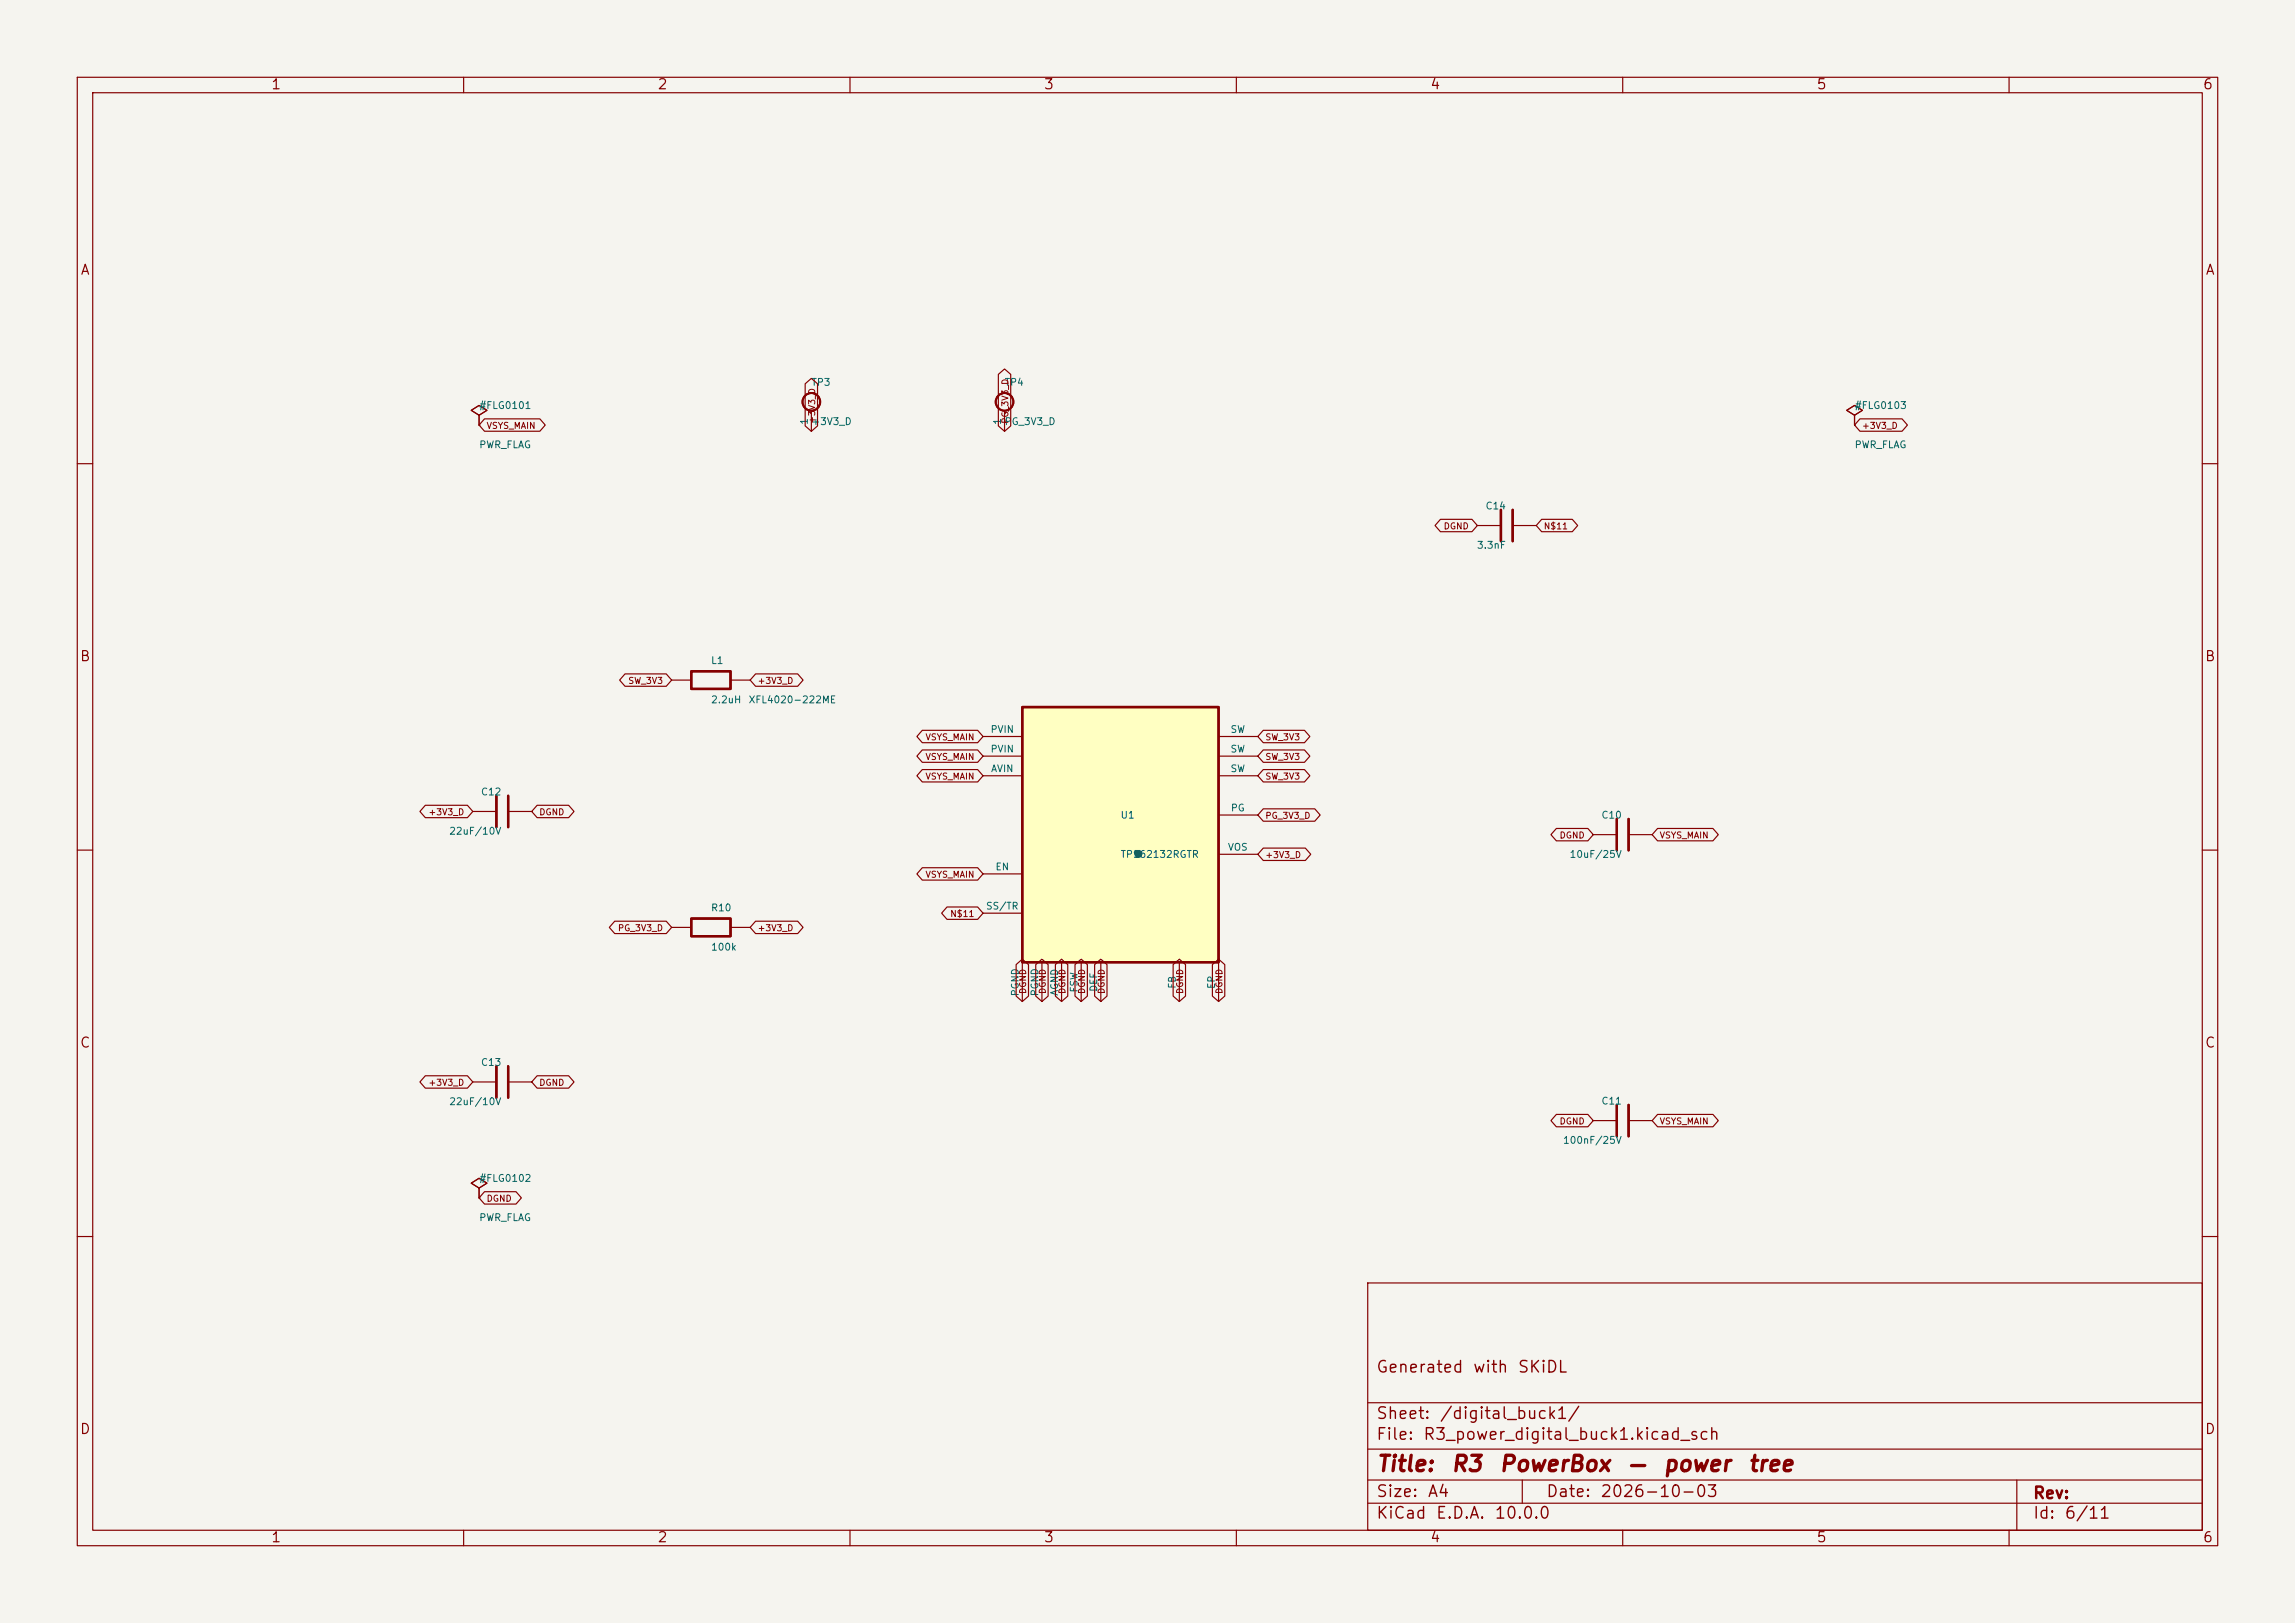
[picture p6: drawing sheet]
<svg xmlns="http://www.w3.org/2000/svg" width="297mm" height="210mm" viewBox="0 0 297 210" stroke-linecap="round" stroke-linejoin="round" font-family="sans-serif">
<defs><g id="words">
<g font-size="2" fill="#840000">
<text x="178" y="190.9">Title:</text>
<text x="187.7" y="190.9">R3</text>
<text x="193.9" y="190.9">PowerBox</text>
<text x="210.5" y="190.9">—</text>
<text x="215.1" y="190.9">power</text>
<text x="226.1" y="190.9">tree</text>
</g>
<g font-size="1.5" fill="#840000">
<text x="178" y="178">Generated</text>
<text x="190.5" y="178">with</text>
<text x="196.3" y="178">SKiDL</text>
<text x="178" y="184">Sheet:</text>
<text x="186.2" y="184">/digital_buck1/</text>
<text x="178" y="186.7">File:</text>
<text x="184.1" y="186.7">R3_power_digital_buck1.kicad_sch</text>
<text x="178" y="196.9">KiCad</text>
<text x="178" y="194.1">Size:</text>
<text x="184.7" y="194.1">A4</text>
<text x="185.7" y="196.9">E.D.A.</text>
<text x="193.3" y="196.9">10.0.0</text>
<text x="200" y="194.1">Date:</text>
<text x="207" y="194.1">2026-10-03</text>
<text x="263" y="194.3">Rev:</text>
<text x="263" y="196.9">Id:</text>
<text x="267.1" y="196.9">6/11</text>
</g>
<g font-size="1.3" fill="#840000">
<text x="35" y="11.9">1</text>
<text x="85" y="11.9">2</text>
<text x="135" y="11.9">3</text>
<text x="185" y="11.9">4</text>
<text x="235" y="11.9">5</text>
<text x="285" y="11.9">6</text>
<text x="10.3" y="35.9">A</text>
<text x="285.3" y="35.9">A</text>
<text x="10.3" y="85.9">B</text>
<text x="285.3" y="85.9">B</text>
<text x="10.3" y="135.9">C</text>
<text x="285.3" y="135.9">C</text>
<text x="10.3" y="185.9">D</text>
<text x="285.3" y="185.9">D</text>
<text x="35" y="199.9">1</text>
<text x="85" y="199.9">2</text>
<text x="135" y="199.9">3</text>
<text x="185" y="199.9">4</text>
<text x="235" y="199.9">5</text>
<text x="285" y="199.9">6</text>
</g>
<g font-size=".9" fill="#006464">
<text x="61.9" y="53.1">#FLG0101</text>
<text x="104.9" y="50.1">TP3</text>
<text x="129.9" y="50.1">TP4</text>
<text x="239.9" y="53.1">#FLG0103</text>
<text x="61.9" y="58.2">PWR_FLAG</text>
<text x="104.7" y="55" transform="rotate(-90 104.7 55)">1</text>
<text x="104.9" y="55.2">+3V3_D</text>
<text x="129.7" y="55" transform="rotate(-90 129.7 55)">1</text>
<text x="129.9" y="55.2">PG_3V3_D</text>
<text x="239.9" y="58.2">PWR_FLAG</text>
<text x="191.1" y="71.2">3.3nF</text>
<text x="192.2" y="66.1">C14</text>
<text x="91.9" y="86.1">L1</text>
<text x="91.9" y="91.2">2.2uH</text>
<text x="96.8" y="91.2">XFL4020-222ME</text>
<text x="128.1" y="95">PVIN</text>
<text x="159.2" y="95">SW</text>
<text x="128.1" y="97.6">PVIN</text>
<text x="128.2" y="100.1">AVIN</text>
<text x="159.2" y="97.6">SW</text>
<text x="159.2" y="100.1">SW</text>
<text x="62.2" y="103.1">C12</text>
<text x="144.9" y="106.1">U1</text>
<text x="159.2" y="105.2">PG</text>
<text x="207.2" y="106.1">C10</text>
<text x="58.1" y="108.2">22uF/10V</text>
<text x="128.8" y="112.8">EN</text>
<text x="144.9" y="111.2">TPS62132RGTR</text>
<text x="158.8" y="110.3">VOS</text>
<text x="203.1" y="111.2">10uF/25V</text>
<text x="91.9" y="118.1">R10</text>
<text x="127.5" y="117.9">SS/TR</text>
<text x="91.9" y="123.2">100k</text>
<text x="132" y="129" transform="rotate(-90 132 129)">PGND</text>
<text x="134.6" y="129" transform="rotate(-90 134.6 129)">PGND</text>
<text x="137.1" y="128.9" transform="rotate(-90 137.1 128.9)">AGND</text>
<text x="139.7" y="128.5" transform="rotate(-90 139.7 128.5)">FSW</text>
<text x="142.2" y="128.4" transform="rotate(-90 142.2 128.4)">DEF</text>
<text x="152.4" y="128" transform="rotate(-90 152.4 128)">FB</text>
<text x="157.4" y="128" transform="rotate(-90 157.4 128)">EP</text>
<text x="58.1" y="143.2">22uF/10V</text>
<text x="62.2" y="138.1">C13</text>
<text x="207.2" y="143.1">C11</text>
<text x="202.2" y="148.2">100nF/25V</text>
<text x="61.9" y="153.1">#FLG0102</text>
<text x="61.9" y="158.2">PWR_FLAG</text>
</g>
<g font-size=".8" fill="#840000">
<text x="62.9" y="55.7">VSYS_MAIN</text>
<text x="105.7" y="54.9" transform="rotate(-90 105.7 54.9)">+3V3_D</text>
<text x="130.7" y="54.9" transform="rotate(-90 130.7 54.9)">PG_3V3_D</text>
<text x="240.9" y="55.7">+3V3_D</text>
<text x="186.8" y="68.7">DGND</text>
<text x="199.7" y="68.7">N$11</text>
<text x="81.2" y="88.7">SW_3V3</text>
<text x="98" y="88.7">+3V3_D</text>
<text x="119.7" y="96">VSYS_MAIN</text>
<text x="163.7" y="96">SW_3V3</text>
<text x="119.7" y="101.1">VSYS_MAIN</text>
<text x="119.7" y="98.5">VSYS_MAIN</text>
<text x="163.7" y="98.5">SW_3V3</text>
<text x="163.7" y="101.1">SW_3V3</text>
<text x="55.4" y="105.7">+3V3_D</text>
<text x="69.7" y="105.7">DGND</text>
<text x="163.7" y="106.1">PG_3V3_D</text>
<text x="119.7" y="113.8">VSYS_MAIN</text>
<text x="163.7" y="111.2">+3V3_D</text>
<text x="201.8" y="108.7">DGND</text>
<text x="214.7" y="108.7">VSYS_MAIN</text>
<text x="122.9" y="118.8">N$11</text>
<text x="79.9" y="120.7">PG_3V3_D</text>
<text x="98" y="120.7">+3V3_D</text>
<text x="133" y="128.7" transform="rotate(-90 133 128.7)">DGND</text>
<text x="135.5" y="128.7" transform="rotate(-90 135.5 128.7)">DGND</text>
<text x="138.1" y="128.7" transform="rotate(-90 138.1 128.7)">DGND</text>
<text x="140.6" y="128.7" transform="rotate(-90 140.6 128.7)">DGND</text>
<text x="143.1" y="128.7" transform="rotate(-90 143.1 128.7)">DGND</text>
<text x="153.3" y="128.7" transform="rotate(-90 153.3 128.7)">DGND</text>
<text x="158.4" y="128.7" transform="rotate(-90 158.4 128.7)">DGND</text>
<text x="55.4" y="140.7">+3V3_D</text>
<text x="69.7" y="140.7">DGND</text>
<text x="201.8" y="145.7">DGND</text>
<text x="214.7" y="145.7">VSYS_MAIN</text>
<text x="62.9" y="155.7">DGND</text>
</g>
</g></defs>
<path d="M0 0h297v210h-297z" fill="#f5f4ef" stroke="#f5f4ef" stroke-width=".13"/>
<g fill="none" stroke="#840000" stroke-width=".15">
<path d="M10 10h277v190h-277zM12 12h273v186h-273zM60 10v2M110 10v2M160 10v2M210 10v2M260 10v2M62 53.7l1-.6-1-.6-1 .6 1 .6v1.3M62 55h.1M105 53.1v2.7M130 53.1v2.7M10 60h2"/>
<path d="M285 60h2M86.9 88h2.6M94.5 88h2.6M10 110h2M285 110h2M61.2 140h3M62 153.7l1-.6-1-.6-1 .6 1 .6v1.3M62 155h.1M65.8 140h3M10 160h2M177 166h108v32h-108zM285 160h2"/>
<path d="M60 198v2M110 198v2M160 198v2M177 194.5h108M177 191.5h108M177 187.5h108M177 181.5h108M197 191.5v3M210 198v2M260 198v2M261 191.5v6.5"/>
</g>
<path d="M89.5 86.9h5v2.2h-5zM64.2 138v4M65.8 138v4" fill="none" stroke="#840000" stroke-width=".3"/>
<g fill="none" stroke="#840000" stroke-width=".25">
<circle cx="105" cy="52" r="1.14"/>
<circle cx="130" cy="52" r="1.14"/>
</g>
<path d="M132.3 91.5h25.4v33h-25.4z" fill="#ffffc2"/>
<path d="M194.2 66v4M195.8 66v4M132.3 91.5h25.4v33h-25.4zM64.2 103v4M65.8 103v4M89.5 118.9h5v2.2h-5zM209.2 106v4M210.8 106v4M209.2 143v4M210.8 143v4" fill="none" stroke="#840000" stroke-width=".3"/>
<g fill="none" stroke="#840000" stroke-width=".15">
<path d="M62.7 54.2h7.2l.7 .8-.7 .8h-7.2l-.7-.8zM104.2 49.7l.8-.7 .8 .7v5.4l-.8 .7-.8-.7zM129.2 48.4l.8-.7 .8 .7v6.7l-.8 .7-.8-.7zM240 53.7l1-.6-1-.6-1 .6 1 .6v1.3M240 55h.1M240.7 54.2h5.4l.7 .8-.7 .8h-5.4l-.7-.8zM186.4 67.2h4.1l.7 .8-.7 .8h-4.1l-.7-.8zM191.2 68h3M195.8 68h3M199.5 67.2h4l.7 .8-.7 .8h-4l-.7-.8zM80.9 87.2h5.3l.7 .8-.7 .8h-5.3l-.7-.8zM97.8 87.2h5.4l.7 .8-.7 .8h-5.4l-.7-.8z"/>
<path d="M119.4 99.6h7.1l.7 .8-.7 .8h-7.1l-.7-.8zM119.4 94.5h7.1l.7 .8-.7 .8h-7.1l-.7-.8zM119.4 97h7.1l.7 .8-.7 .8h-7.1l-.7-.8zM127.2 95.3h5.1M127.2 97.8h5.1M157.7 95.3h5.1M157.7 97.8h5.1M163.5 94.5h5.3l.7 .8-.7 .8h-5.3l-.7-.8zM163.5 97h5.3l.7 .8-.7 .8h-5.3l-.7-.8zM163.5 99.6h5.3l.7 .8-.7 .8h-5.3l-.7-.8zM55 104.2h5.5l.7 .8-.7 .8h-5.5l-.7-.8zM61.2 105h3"/>
<path d="M65.8 105h3M69.5 104.2h4.1l.7 .8-.7 .8h-4.1l-.7-.8zM79.6 119.2h6.6l.7 .8-.7 .8h-6.6l-.7-.8zM97.8 119.2h5.4l.7 .8-.7 .8h-5.4l-.7-.8zM119.4 112.3h7.1l.7 .8-.7 .8h-7.1l-.7-.8zM122.6 117.4h3.9l.7 .8-.7 .8h-3.9l-.7-.8zM127.2 100.4h5.1M127.2 118.2h5.1M127.2 113.1h5.1M157.7 100.4h5.1M157.7 105.5h5.1M157.7 110.5h5.1"/>
<path d="M163.5 104.7h6.6l.7 .8-.7 .8h-6.6l-.7-.8zM163.5 109.7h5.4l.7 .8-.7 .8h-5.4l-.7-.8zM201.4 107.2h4.1l.7 .8-.7 .8h-4.1l-.7-.8zM206.2 108h3M210.8 108h3M214.5 107.2h7.2l.7 .8-.7 .8h-7.2l-.7-.8zM55 139.2h5.5l.7 .8-.7 .8h-5.5l-.7-.8zM69.5 139.2h4.1l.7 .8-.7 .8h-4.1l-.7-.8zM86.9 120h2.6M94.5 120h2.6M131.5 124.8l.8-.7 .8 .7v4.1l-.8 .7-.8-.7zM132.3 124.5v5.1"/>
<path d="M134 124.8l.8-.7 .8 .7v4.1l-.8 .7-.8-.7zM134.8 124.5v5.1M136.6 124.8l.8-.7 .8 .7v4.1l-.8 .7-.8-.7zM137.4 124.5v5.1M139.1 124.8l.8-.7 .8 .7v4.1l-.8 .7-.8-.7zM139.9 124.5v5.1M141.7 124.8l.8-.7 .8 .7v4.1l-.8 .7-.8-.7zM142.5 124.5v5.1M151.8 124.8l.8-.7 .8 .7v4.1l-.8 .7-.8-.7zM152.6 124.5v5.1M156.9 124.8l.8-.7 .8 .7v4.1l-.8 .7-.8-.7zM157.7 124.5v5.1"/>
<path d="M62.7 154.2h4.1l.7 .8-.7 .8h-4.1l-.7-.8zM201.4 144.2h4.1l.7 .8-.7 .8h-4.1l-.7-.8zM206.2 145h3M210.8 145h3M214.5 144.2h7.2l.7 .8-.7 .8h-7.2l-.7-.8z"/>
</g>
<circle cx="147.3" cy="110.5" r=".46" fill="#009600" stroke="#009600" stroke-width=".13"/>
<use href="#words"/>
</svg>
